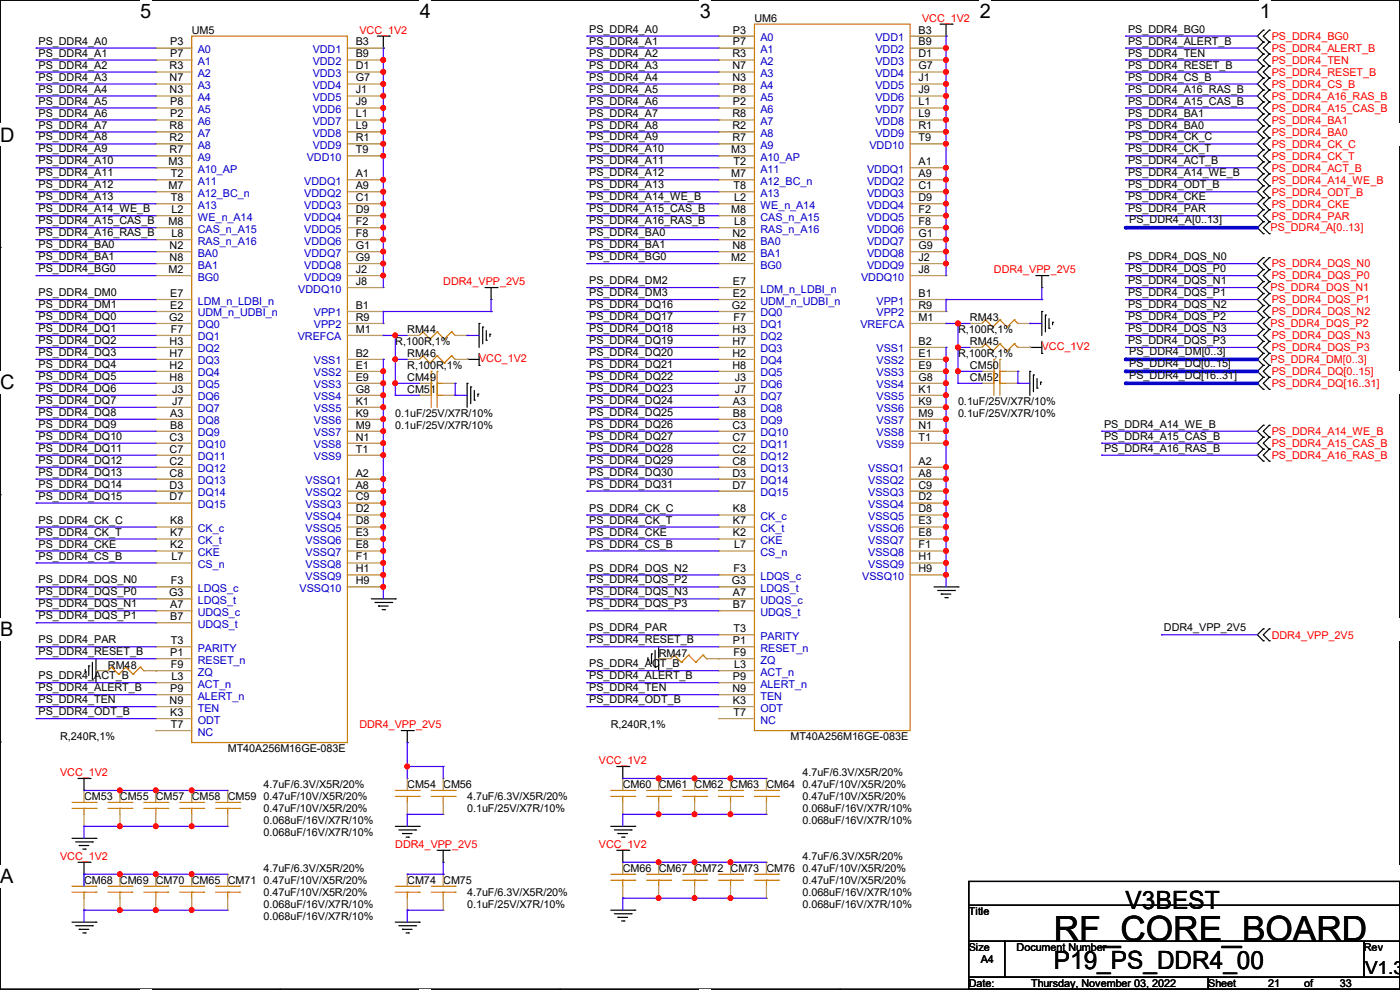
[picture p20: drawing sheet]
<svg xmlns="http://www.w3.org/2000/svg" width="297mm" height="210mm" viewBox="0 0 297 210" stroke-linecap="round" stroke-linejoin="round" font-family="sans-serif">
<defs><g id="words">
<text font-size="7.4" x="223.6" y="199.7">RF_CORE_BOARD</text>
<g font-size="5.3">
<text x="238.8" y="192.8">V3BEST</text>
<text x="223.6" y="205.5">P19_PS_DDR4_00</text>
</g>
<g font-size="4.2">
<text x="29.7" y="3.9">5</text>
<text x="89.1" y="3.9">4</text>
<text x="148.5" y="3.9">3</text>
<text x="207.9" y="3.9">2</text>
<text x="267.3" y="3.9">1</text>
<text x="0" y="30.1">D</text>
<text x="0" y="82.5">C</text>
<text x="0" y="135">B</text>
<text x="0" y="187.4">A</text>
<text x="297" y="187.4">A</text>
</g>
<text font-size="3.8" x="289.6" y="206.6">V1.3</text>
<g font-size="2.3">
<text x="160.1" y="4.7">UM6</text>
<text x="8.2" y="9.5">PS_DDR4_A0</text>
<text x="36.1" y="9.7">P3</text>
<text x="40.7" y="7.2">UM5</text>
<text x="75.5" y="9.7">B3</text>
<text x="125" y="6.9">PS_DDR4_A0</text>
<text x="125" y="9.5">PS_DDR4_A1</text>
<text x="155.5" y="7.1">P3</text>
<text x="155.5" y="9.7">P7</text>
<text x="194.9" y="7.1">B3</text>
<text x="194.9" y="9.7">B9</text>
<text x="239.3" y="6.9">PS_DDR4_BG0</text>
<text x="239.3" y="9.5">PS_DDR4_ALERT_B</text>
<text x="8.2" y="12">PS_DDR4_A1</text>
<text x="8.2" y="14.6">PS_DDR4_A2</text>
<text x="8.2" y="17.1">PS_DDR4_A3</text>
<text x="36" y="14.7">R3</text>
<text x="36" y="17.3">N7</text>
<text x="36.1" y="12.2">P7</text>
<text x="75.5" y="12.2">B9</text>
<text x="75.5" y="14.7">D1</text>
<text x="75.5" y="17.3">G7</text>
<text x="125" y="12">PS_DDR4_A2</text>
<text x="125" y="14.6">PS_DDR4_A3</text>
<text x="125" y="17.1">PS_DDR4_A4</text>
<text x="155.4" y="12.2">R3</text>
<text x="155.4" y="14.7">N7</text>
<text x="155.4" y="17.3">N3</text>
<text x="194.9" y="12.2">D1</text>
<text x="194.9" y="14.7">G7</text>
<text x="194.9" y="17.3">J1</text>
<text x="239.3" y="12">PS_DDR4_TEN</text>
<text x="239.3" y="14.6">PS_DDR4_RESET_B</text>
<text x="239.3" y="17.1">PS_DDR4_CS_B</text>
<text x="8.2" y="19.6">PS_DDR4_A4</text>
<text x="8.2" y="22.2">PS_DDR4_A5</text>
<text x="36" y="19.8">N3</text>
<text x="36.1" y="22.4">P8</text>
<text x="75.5" y="19.8">J1</text>
<text x="75.5" y="22.4">J9</text>
<text x="125" y="19.6">PS_DDR4_A5</text>
<text x="125" y="22.2">PS_DDR4_A6</text>
<text x="155.5" y="19.8">P8</text>
<text x="155.5" y="22.4">P2</text>
<text x="194.9" y="19.8">J9</text>
<text x="194.9" y="22.4">L1</text>
<text x="239.3" y="19.6">PS_DDR4_A16_RAS_B</text>
<text x="239.3" y="22.2">PS_DDR4_A15_CAS_B</text>
<text x="8.2" y="24.7">PS_DDR4_A6</text>
<text x="8.2" y="27.3">PS_DDR4_A7</text>
<text x="8.2" y="29.8">PS_DDR4_A8</text>
<text x="36" y="27.4">R8</text>
<text x="36" y="30">R2</text>
<text x="36.1" y="24.9">P2</text>
<text x="75.5" y="24.9">L1</text>
<text x="75.5" y="27.4">L9</text>
<text x="75.5" y="30">R1</text>
<text x="125" y="24.7">PS_DDR4_A7</text>
<text x="125" y="27.3">PS_DDR4_A8</text>
<text x="125" y="29.8">PS_DDR4_A9</text>
<text x="155.4" y="24.9">R8</text>
<text x="155.4" y="27.4">R2</text>
<text x="155.4" y="30">R7</text>
<text x="194.9" y="24.9">L9</text>
<text x="194.9" y="27.4">R1</text>
<text x="194.9" y="30">T9</text>
<text x="239.3" y="24.7">PS_DDR4_BA1</text>
<text x="239.3" y="27.3">PS_DDR4_BA0</text>
<text x="239.3" y="29.8">PS_DDR4_CK_C</text>
<text x="8.2" y="32.3">PS_DDR4_A9</text>
<text x="8.2" y="34.9">PS_DDR4_A10</text>
<text x="35.7" y="35.1">M3</text>
<text x="36" y="32.5">R7</text>
<text x="75.5" y="32.5">T9</text>
<text x="125" y="32.3">PS_DDR4_A10</text>
<text x="125" y="34.9">PS_DDR4_A11</text>
<text x="155.1" y="32.5">M3</text>
<text x="155.6" y="35.1">T2</text>
<text x="194.9" y="35.1">A1</text>
<text x="239.3" y="32.3">PS_DDR4_CK_T</text>
<text x="239.3" y="34.9">PS_DDR4_ACT_B</text>
<text x="8.2" y="37.4">PS_DDR4_A11</text>
<text x="8.2" y="40">PS_DDR4_A12</text>
<text x="35.7" y="40.1">M7</text>
<text x="36.2" y="37.6">T2</text>
<text x="75.5" y="37.6">A1</text>
<text x="75.5" y="40.1">A9</text>
<text x="125" y="37.4">PS_DDR4_A12</text>
<text x="125" y="40">PS_DDR4_A13</text>
<text x="155.1" y="37.6">M7</text>
<text x="155.6" y="40.1">T8</text>
<text x="194.9" y="37.6">A9</text>
<text x="194.9" y="40.1">C1</text>
<text x="239.3" y="37.4">PS_DDR4_A14_WE_B</text>
<text x="239.3" y="40">PS_DDR4_ODT_B</text>
<text x="8.2" y="42.5">PS_DDR4_A13</text>
<text x="8.2" y="45">PS_DDR4_A14_WE_B</text>
<text x="8.2" y="47.6">PS_DDR4_A15_CAS_B</text>
<text x="35.7" y="47.8">M8</text>
<text x="36.2" y="42.7">T8</text>
<text x="36.4" y="45.2">L2</text>
<text x="75.5" y="42.7">C1</text>
<text x="75.5" y="45.2">D9</text>
<text x="75.5" y="47.8">F2</text>
<text x="125" y="42.5">PS_DDR4_A14_WE_B</text>
<text x="125" y="45">PS_DDR4_A15_CAS_B</text>
<text x="125" y="47.6">PS_DDR4_A16_RAS_B</text>
<text x="155.1" y="45.2">M8</text>
<text x="155.7" y="42.7">L2</text>
<text x="155.7" y="47.8">L8</text>
<text x="194.9" y="42.7">D9</text>
<text x="194.9" y="45.2">F2</text>
<text x="194.9" y="47.8">F8</text>
<text x="239.3" y="42.5">PS_DDR4_CKE</text>
<text x="239.3" y="45">PS_DDR4_PAR</text>
<text x="239.6" y="47.3">PS_DDR4_A[0..13]</text>
<text x="8.2" y="50.1">PS_DDR4_A16_RAS_B</text>
<text x="8.2" y="52.7">PS_DDR4_BA0</text>
<text x="36" y="52.8">N2</text>
<text x="36.4" y="50.3">L8</text>
<text x="75.5" y="50.3">F8</text>
<text x="75.5" y="52.8">G1</text>
<text x="125" y="50.1">PS_DDR4_BA0</text>
<text x="125" y="52.7">PS_DDR4_BA1</text>
<text x="155.4" y="50.3">N2</text>
<text x="155.4" y="52.8">N8</text>
<text x="194.9" y="50.3">G1</text>
<text x="194.9" y="52.8">G9</text>
<text x="8.2" y="55.2">PS_DDR4_BA1</text>
<text x="8.2" y="57.7">PS_DDR4_BG0</text>
<text x="35.7" y="57.9">M2</text>
<text x="36" y="55.4">N8</text>
<text x="75.5" y="55.4">G9</text>
<text x="75.5" y="57.9">J2</text>
<text x="125" y="55.2">PS_DDR4_BG0</text>
<text x="155.1" y="55.4">M2</text>
<text x="194.9" y="55.4">J2</text>
<text x="194.9" y="57.9">J8</text>
<text x="239.3" y="55.2">PS_DDR4_DQS_N0</text>
<text x="239.3" y="57.7">PS_DDR4_DQS_P0</text>
<text x="8.2" y="62.8">PS_DDR4_DM0</text>
<text x="8.2" y="65.4">PS_DDR4_DM1</text>
<text x="36.1" y="63">E7</text>
<text x="36.1" y="65.5">E2</text>
<text x="75.5" y="60.5">J8</text>
<text x="75.5" y="65.5">B1</text>
<text x="125" y="60.3">PS_DDR4_DM2</text>
<text x="125" y="62.8">PS_DDR4_DM3</text>
<text x="125" y="65.4">PS_DDR4_DQ16</text>
<text x="155.2" y="65.5">G2</text>
<text x="155.5" y="60.5">E7</text>
<text x="155.5" y="63">E2</text>
<text x="194.9" y="63">B1</text>
<text x="194.9" y="65.5">R9</text>
<text x="239.3" y="60.3">PS_DDR4_DQS_N1</text>
<text x="239.3" y="62.8">PS_DDR4_DQS_P1</text>
<text x="239.3" y="65.4">PS_DDR4_DQS_N2</text>
<text x="8.2" y="67.9">PS_DDR4_DQ0</text>
<text x="8.2" y="70.4">PS_DDR4_DQ1</text>
<text x="35.9" y="68.1">G2</text>
<text x="36.2" y="70.6">F7</text>
<text x="75.5" y="68.1">R9</text>
<text x="75.5" y="70.6">M1</text>
<text x="86.4" y="70.7">RM44</text>
<text x="125" y="67.9">PS_DDR4_DQ17</text>
<text x="125" y="70.4">PS_DDR4_DQ18</text>
<text x="155.4" y="70.6">H3</text>
<text x="155.6" y="68.1">F7</text>
<text x="194.9" y="68.1">M1</text>
<text x="203.2" y="70.7">R,100R,1%</text>
<text x="205.8" y="68.2">RM43</text>
<text x="239.3" y="67.9">PS_DDR4_DQS_P2</text>
<text x="239.3" y="70.4">PS_DDR4_DQS_N3</text>
<text x="8.2" y="73">PS_DDR4_DQ2</text>
<text x="8.2" y="75.5">PS_DDR4_DQ3</text>
<text x="36" y="73.2">H3</text>
<text x="36" y="75.7">H7</text>
<text x="75.5" y="75.7">B2</text>
<text x="83.9" y="73.2">R,100R,1%</text>
<text x="86.4" y="75.8">RM46</text>
<text x="125" y="73">PS_DDR4_DQ19</text>
<text x="125" y="75.5">PS_DDR4_DQ20</text>
<text x="155.4" y="73.2">H7</text>
<text x="155.4" y="75.7">H2</text>
<text x="194.9" y="73.2">B2</text>
<text x="194.9" y="75.7">E1</text>
<text x="203.2" y="75.8">R,100R,1%</text>
<text x="205.8" y="73.2">RM45</text>
<text x="239.3" y="73">PS_DDR4_DQS_P3</text>
<text x="239.6" y="75.3">PS_DDR4_DM[0..3]</text>
<text x="239.6" y="77.8">PS_DDR4_DQ[0..15]</text>
<text x="8.2" y="78.1">PS_DDR4_DQ4</text>
<text x="8.2" y="80.6">PS_DDR4_DQ5</text>
<text x="8.2" y="83.1">PS_DDR4_DQ6</text>
<text x="36" y="78.2">H2</text>
<text x="36" y="80.8">H8</text>
<text x="36.5" y="83.3">J3</text>
<text x="75.5" y="78.2">E1</text>
<text x="75.5" y="80.8">E9</text>
<text x="75.5" y="83.3">G8</text>
<text x="86.4" y="83.4">CM51</text>
<text x="86.4" y="78.3">R,100R,1%</text>
<text x="86.4" y="80.9">CM49</text>
<text x="125" y="78.1">PS_DDR4_DQ21</text>
<text x="125" y="80.6">PS_DDR4_DQ22</text>
<text x="125" y="83.1">PS_DDR4_DQ23</text>
<text x="155.4" y="78.2">H8</text>
<text x="155.9" y="80.8">J3</text>
<text x="155.9" y="83.3">J7</text>
<text x="194.9" y="78.2">E9</text>
<text x="194.9" y="80.8">G8</text>
<text x="194.9" y="83.3">K1</text>
<text x="205.8" y="80.9">CM52</text>
<text x="205.8" y="78.3">CM50</text>
<text x="239.6" y="80.3">PS_DDR4_DQ[16..31]</text>
<text x="8.2" y="85.7">PS_DDR4_DQ7</text>
<text x="8.2" y="88.2">PS_DDR4_DQ8</text>
<text x="36.1" y="88.4">A3</text>
<text x="36.5" y="85.9">J7</text>
<text x="75.5" y="85.9">K1</text>
<text x="75.5" y="88.4">K9</text>
<text x="83.9" y="88.5">0.1uF/25V/X7R/10%</text>
<text x="125" y="85.7">PS_DDR4_DQ24</text>
<text x="125" y="88.2">PS_DDR4_DQ25</text>
<text x="155.5" y="85.9">A3</text>
<text x="155.5" y="88.4">B8</text>
<text x="194.9" y="85.9">K9</text>
<text x="194.9" y="88.4">M9</text>
<text x="203.2" y="88.5">0.1uF/25V/X7R/10%</text>
<text x="203.2" y="85.9">0.1uF/25V/X7R/10%</text>
<text x="8.2" y="90.8">PS_DDR4_DQ9</text>
<text x="8.2" y="93.3">PS_DDR4_DQ10</text>
<text x="8.2" y="95.8">PS_DDR4_DQ11</text>
<text x="36" y="93.5">C3</text>
<text x="36.1" y="90.9">B8</text>
<text x="75.5" y="90.9">M9</text>
<text x="75.5" y="93.5">N1</text>
<text x="83.9" y="91">0.1uF/25V/X7R/10%</text>
<text x="125" y="90.8">PS_DDR4_DQ26</text>
<text x="125" y="93.3">PS_DDR4_DQ27</text>
<text x="125" y="95.8">PS_DDR4_DQ28</text>
<text x="155.4" y="90.9">C3</text>
<text x="155.4" y="93.5">C7</text>
<text x="194.9" y="90.9">N1</text>
<text x="194.9" y="93.5">T1</text>
<text x="234.2" y="90.8">PS_DDR4_A14_WE_B</text>
<text x="234.2" y="93.3">PS_DDR4_A15_CAS_B</text>
<text x="234.2" y="95.8">PS_DDR4_A16_RAS_B</text>
<text x="8.2" y="98.4">PS_DDR4_DQ12</text>
<text x="8.2" y="100.9">PS_DDR4_DQ13</text>
<text x="36" y="96">C7</text>
<text x="36" y="98.6">C2</text>
<text x="36" y="101.1">C8</text>
<text x="75.5" y="96">T1</text>
<text x="75.5" y="101.1">A2</text>
<text x="125" y="98.4">PS_DDR4_DQ29</text>
<text x="125" y="100.9">PS_DDR4_DQ30</text>
<text x="155.4" y="96">C2</text>
<text x="155.4" y="98.6">C8</text>
<text x="155.4" y="101.1">D3</text>
<text x="194.9" y="98.6">A2</text>
<text x="194.9" y="101.1">A8</text>
<text x="8.2" y="103.5">PS_DDR4_DQ14</text>
<text x="8.2" y="106">PS_DDR4_DQ15</text>
<text x="36" y="103.6">D3</text>
<text x="36" y="106.2">D7</text>
<text x="75.5" y="103.6">A8</text>
<text x="75.5" y="106.2">C9</text>
<text x="125" y="103.5">PS_DDR4_DQ31</text>
<text x="155.4" y="103.6">D7</text>
<text x="194.9" y="103.6">C9</text>
<text x="194.9" y="106.2">D2</text>
<text x="8.2" y="111.1">PS_DDR4_CK_C</text>
<text x="8.2" y="113.6">PS_DDR4_CK_T</text>
<text x="36.1" y="111.3">K8</text>
<text x="36.1" y="113.8">K7</text>
<text x="75.5" y="108.7">D2</text>
<text x="75.5" y="111.3">D8</text>
<text x="75.5" y="113.8">E3</text>
<text x="125" y="108.5">PS_DDR4_CK_C</text>
<text x="125" y="111.1">PS_DDR4_CK_T</text>
<text x="125" y="113.6">PS_DDR4_CKE</text>
<text x="155.5" y="108.7">K8</text>
<text x="155.5" y="111.3">K7</text>
<text x="155.5" y="113.8">K2</text>
<text x="194.9" y="108.7">D8</text>
<text x="194.9" y="111.3">E3</text>
<text x="194.9" y="113.8">E8</text>
<text x="8.2" y="116.2">PS_DDR4_CKE</text>
<text x="8.2" y="118.7">PS_DDR4_CS_B</text>
<text x="36.1" y="116.3">K2</text>
<text x="36.4" y="118.9">L7</text>
<text x="75.5" y="116.3">E8</text>
<text x="75.5" y="118.9">F1</text>
<text x="125" y="116.2">PS_DDR4_CS_B</text>
<text x="155.7" y="116.3">L7</text>
<text x="194.9" y="116.3">F1</text>
<text x="194.9" y="118.9">H1</text>
<text x="8.2" y="123.8">PS_DDR4_DQS_N0</text>
<text x="36.2" y="124">F3</text>
<text x="75.5" y="121.4">H1</text>
<text x="75.5" y="124">H9</text>
<text x="125" y="121.2">PS_DDR4_DQS_N2</text>
<text x="125" y="123.8">PS_DDR4_DQS_P2</text>
<text x="155.2" y="124">G3</text>
<text x="155.6" y="121.4">F3</text>
<text x="194.9" y="121.4">H9</text>
<text x="8.2" y="126.3">PS_DDR4_DQS_P0</text>
<text x="8.2" y="128.9">PS_DDR4_DQS_N1</text>
<text x="8.2" y="131.4">PS_DDR4_DQS_P1</text>
<text x="35.9" y="126.5">G3</text>
<text x="36.1" y="129">A7</text>
<text x="36.1" y="131.6">B7</text>
<text x="125" y="126.3">PS_DDR4_DQS_N3</text>
<text x="125" y="128.9">PS_DDR4_DQS_P3</text>
<text x="155.5" y="126.5">A7</text>
<text x="155.5" y="129">B7</text>
<text x="8.2" y="136.5">PS_DDR4_PAR</text>
<text x="36.2" y="136.7">T3</text>
<text x="125" y="133.9">PS_DDR4_PAR</text>
<text x="125" y="136.5">PS_DDR4_RESET_B</text>
<text x="155.5" y="136.7">P1</text>
<text x="155.6" y="134.1">T3</text>
<text x="246.9" y="133.9">DDR4_VPP_2V5</text>
<text x="8.2" y="139">PS_DDR4_RESET_B</text>
<text x="22.9" y="141.8">RM48</text>
<text x="36.1" y="139.2">P1</text>
<text x="36.2" y="141.7">F9</text>
<text x="125" y="141.6">PS_DDR4_ACT_B</text>
<text x="139.7" y="139.3">RM47</text>
<text x="155.6" y="139.2">F9</text>
<text x="155.7" y="141.7">L3</text>
<text x="8.2" y="144.1">PS_DDR4_ACT_B</text>
<text x="8.2" y="146.6">PS_DDR4_ALERT_B</text>
<text x="8.2" y="149.2">PS_DDR4_TEN</text>
<text x="36" y="149.4">N9</text>
<text x="36.1" y="146.8">P9</text>
<text x="36.4" y="144.3">L3</text>
<text x="125" y="144.1">PS_DDR4_ALERT_B</text>
<text x="125" y="146.6">PS_DDR4_TEN</text>
<text x="125" y="149.2">PS_DDR4_ODT_B</text>
<text x="155.4" y="146.8">N9</text>
<text x="155.5" y="144.3">P9</text>
<text x="155.5" y="149.4">K3</text>
<text x="8.2" y="151.7">PS_DDR4_ODT_B</text>
<text x="36.1" y="151.9">K3</text>
<text x="36.2" y="154.4">T7</text>
<text x="129.6" y="154.5">R,240R,1%</text>
<text x="155.6" y="151.9">T7</text>
<text x="12.7" y="157.1">R,240R,1%</text>
<text x="48.3" y="159.6">MT40A256M16GE-083E</text>
<text x="167.7" y="157.1">MT40A256M16GE-083E</text>
<text x="55.9" y="167.2">4.7uF/6.3V/X5R/20%</text>
<text x="86.4" y="167.2">CM54</text>
<text x="94" y="167.2">CM56</text>
<text x="132.1" y="167.2">CM60</text>
<text x="139.7" y="167.2">CM61</text>
<text x="147.4" y="167.2">CM62</text>
<text x="155" y="167.2">CM63</text>
<text x="162.6" y="167.2">CM64</text>
<text x="170.2" y="167.2">0.47uF/10V/X5R/20%</text>
<text x="170.2" y="164.7">4.7uF/6.3V/X5R/20%</text>
<text x="17.8" y="169.8">CM53</text>
<text x="25.4" y="169.8">CM55</text>
<text x="33.1" y="169.8">CM57</text>
<text x="40.7" y="169.8">CM58</text>
<text x="48.3" y="169.8">CM59</text>
<text x="55.9" y="169.8">0.47uF/10V/X5R/20%</text>
<text x="55.9" y="172.3">0.47uF/10V/X5R/20%</text>
<text x="99.1" y="169.8">4.7uF/6.3V/X5R/20%</text>
<text x="99.1" y="172.3">0.1uF/25V/X7R/10%</text>
<text x="170.2" y="169.8">0.47uF/10V/X5R/20%</text>
<text x="170.2" y="172.3">0.068uF/16V/X7R/10%</text>
<text x="55.9" y="174.8">0.068uF/16V/X7R/10%</text>
<text x="55.9" y="177.4">0.068uF/16V/X7R/10%</text>
<text x="170.2" y="174.8">0.068uF/16V/X7R/10%</text>
<text x="55.9" y="185">4.7uF/6.3V/X5R/20%</text>
<text x="132.1" y="185">CM66</text>
<text x="139.7" y="185">CM67</text>
<text x="147.4" y="185">CM72</text>
<text x="155" y="185">CM73</text>
<text x="162.6" y="185">CM76</text>
<text x="170.2" y="185">0.47uF/10V/X5R/20%</text>
<text x="170.2" y="182.5">4.7uF/6.3V/X5R/20%</text>
<text x="17.8" y="187.5">CM68</text>
<text x="25.4" y="187.5">CM69</text>
<text x="33.1" y="187.5">CM70</text>
<text x="40.7" y="187.5">CM65</text>
<text x="48.3" y="187.5">CM71</text>
<text x="55.9" y="187.5">0.47uF/10V/X5R/20%</text>
<text x="55.9" y="190.1">0.47uF/10V/X5R/20%</text>
<text x="86.4" y="187.5">CM74</text>
<text x="94" y="187.5">CM75</text>
<text x="99.1" y="190.1">4.7uF/6.3V/X5R/20%</text>
<text x="170.2" y="187.5">0.47uF/10V/X5R/20%</text>
<text x="170.2" y="190.1">0.068uF/16V/X7R/10%</text>
<text x="55.9" y="195.2">0.068uF/16V/X7R/10%</text>
<text x="55.9" y="192.6">0.068uF/16V/X7R/10%</text>
<text x="99.1" y="192.6">0.1uF/25V/X7R/10%</text>
<text x="170.2" y="192.6">0.068uF/16V/X7R/10%</text>
<text x="205.5" y="194.1">Title</text>
<text x="205.5" y="201.8">Size</text>
<text x="215.7" y="201.8">Document Number</text>
<text x="289.4" y="201.8">Rev</text>
<text x="205.5" y="209.4">Date:</text>
<text x="208.1" y="204.3">A4</text>
<text x="218.7" y="209.4">Thursday, November 03, 2022</text>
<text x="256.3" y="209.4">Sheet</text>
<text x="269" y="209.4">21</text>
<text x="276.7" y="209.4">of</text>
<text x="284.3" y="209.4">33</text>
</g>
<g font-size="2.3" fill="#f00">
<text x="195.6" y="4.7">VCC_1V2</text>
<text x="76.2" y="7.2">VCC_1V2</text>
<text x="269.8" y="8.5">PS_DDR4_BG0</text>
<text x="269.8" y="11">PS_DDR4_ALERT_B</text>
<text x="269.8" y="13.5">PS_DDR4_TEN</text>
<text x="269.8" y="16.1">PS_DDR4_RESET_B</text>
<text x="269.8" y="18.6">PS_DDR4_CS_B</text>
<text x="269.8" y="21.2">PS_DDR4_A16_RAS_B</text>
<text x="269.8" y="23.7">PS_DDR4_A15_CAS_B</text>
<text x="269.8" y="26.2">PS_DDR4_BA1</text>
<text x="269.8" y="28.8">PS_DDR4_BA0</text>
<text x="269.8" y="31.3">PS_DDR4_CK_C</text>
<text x="269.8" y="33.9">PS_DDR4_CK_T</text>
<text x="269.8" y="36.4">PS_DDR4_ACT_B</text>
<text x="269.8" y="38.9">PS_DDR4_A14_WE_B</text>
<text x="269.8" y="41.5">PS_DDR4_ODT_B</text>
<text x="269.8" y="44">PS_DDR4_CKE</text>
<text x="269.8" y="46.6">PS_DDR4_PAR</text>
<text x="269.5" y="49.1">PS_DDR4_A[0..13]</text>
<text x="210.9" y="58">DDR4_VPP_2V5</text>
<text x="269.8" y="56.7">PS_DDR4_DQS_N0</text>
<text x="269.8" y="59.3">PS_DDR4_DQS_P0</text>
<text x="94" y="60.5">DDR4_VPP_2V5</text>
<text x="269.5" y="61.8">PS_DDR4_DQS_N1</text>
<text x="269.8" y="64.3">PS_DDR4_DQS_P1</text>
<text x="269.5" y="69.4">PS_DDR4_DQS_P2</text>
<text x="269.8" y="66.9">PS_DDR4_DQS_N2</text>
<text x="269.8" y="72">PS_DDR4_DQS_N3</text>
<text x="101.6" y="76.8">VCC_1V2</text>
<text x="221" y="74.3">VCC_1V2</text>
<text x="269.5" y="77">PS_DDR4_DM[0..3]</text>
<text x="269.8" y="74.5">PS_DDR4_DQS_P3</text>
<text x="269.8" y="79.6">PS_DDR4_DQ[0..15]</text>
<text x="269.8" y="82.1">PS_DDR4_DQ[16..31]</text>
<text x="269.8" y="92.3">PS_DDR4_A14_WE_B</text>
<text x="269.8" y="94.8">PS_DDR4_A15_CAS_B</text>
<text x="269.8" y="97.4">PS_DDR4_A16_RAS_B</text>
<text x="269.8" y="135.5">DDR4_VPP_2V5</text>
<text x="76.2" y="154.5">DDR4_VPP_2V5</text>
<text x="12.7" y="164.7">VCC_1V2</text>
<text x="127" y="162.1">VCC_1V2</text>
<text x="83.9" y="179.9">DDR4_VPP_2V5</text>
<text x="127" y="179.9">VCC_1V2</text>
<text x="12.7" y="182.5">VCC_1V2</text>
</g>
<g font-size="2.3" fill="#00c">
<text x="42" y="11.3">A0</text>
<text x="66.3" y="11.3">VDD1</text>
<text x="161.3" y="8.7">A0</text>
<text x="161.3" y="11.3">A1</text>
<text x="185.7" y="8.7">VDD1</text>
<text x="185.7" y="11.3">VDD2</text>
<text x="42" y="13.8">A1</text>
<text x="42" y="16.3">A2</text>
<text x="66.3" y="13.8">VDD2</text>
<text x="66.3" y="16.3">VDD3</text>
<text x="161.3" y="13.8">A2</text>
<text x="161.3" y="16.3">A3</text>
<text x="185.7" y="13.8">VDD3</text>
<text x="185.7" y="16.3">VDD4</text>
<text x="42" y="18.9">A3</text>
<text x="42" y="21.4">A4</text>
<text x="42" y="24">A5</text>
<text x="66.3" y="18.9">VDD4</text>
<text x="66.3" y="21.4">VDD5</text>
<text x="66.3" y="24">VDD6</text>
<text x="161.3" y="18.9">A4</text>
<text x="161.3" y="21.4">A5</text>
<text x="161.3" y="24">A6</text>
<text x="185.7" y="18.9">VDD5</text>
<text x="185.7" y="21.4">VDD6</text>
<text x="185.7" y="24">VDD7</text>
<text x="42" y="26.5">A6</text>
<text x="42" y="29">A7</text>
<text x="66.3" y="26.5">VDD7</text>
<text x="66.3" y="29">VDD8</text>
<text x="161.3" y="26.5">A7</text>
<text x="161.3" y="29">A8</text>
<text x="185.7" y="26.5">VDD8</text>
<text x="185.7" y="29">VDD9</text>
<text x="42" y="31.6">A8</text>
<text x="42" y="34.1">A9</text>
<text x="65.1" y="34.1">VDD10</text>
<text x="66.3" y="31.6">VDD9</text>
<text x="161.3" y="31.6">A9</text>
<text x="161.3" y="34.1">A10_AP</text>
<text x="184.4" y="31.6">VDD10</text>
<text x="42" y="36.7">A10_AP</text>
<text x="42" y="39.2">A11</text>
<text x="42" y="41.7">A12_BC_n</text>
<text x="64.6" y="39.2">VDDQ1</text>
<text x="64.6" y="41.7">VDDQ2</text>
<text x="161.3" y="36.7">A11</text>
<text x="161.3" y="39.2">A12_BC_n</text>
<text x="161.3" y="41.7">A13</text>
<text x="183.9" y="36.7">VDDQ1</text>
<text x="183.9" y="39.2">VDDQ2</text>
<text x="183.9" y="41.7">VDDQ3</text>
<text x="42" y="44.3">A13</text>
<text x="42" y="46.8">WE_n_A14</text>
<text x="64.6" y="44.3">VDDQ3</text>
<text x="64.6" y="46.8">VDDQ4</text>
<text x="161.3" y="44.3">WE_n_A14</text>
<text x="161.3" y="46.8">CAS_n_A15</text>
<text x="183.9" y="44.3">VDDQ4</text>
<text x="183.9" y="46.8">VDDQ5</text>
<text x="42" y="49.4">CAS_n_A15</text>
<text x="42" y="51.9">RAS_n_A16</text>
<text x="64.6" y="49.4">VDDQ5</text>
<text x="64.6" y="51.9">VDDQ6</text>
<text x="161.3" y="49.4">RAS_n_A16</text>
<text x="161.3" y="51.9">BA0</text>
<text x="183.9" y="49.4">VDDQ6</text>
<text x="183.9" y="51.9">VDDQ7</text>
<text x="42" y="54.4">BA0</text>
<text x="42" y="57">BA1</text>
<text x="42" y="59.5">BG0</text>
<text x="64.6" y="54.4">VDDQ7</text>
<text x="64.6" y="57">VDDQ8</text>
<text x="64.6" y="59.5">VDDQ9</text>
<text x="161.3" y="54.4">BA1</text>
<text x="161.3" y="57">BG0</text>
<text x="182.7" y="59.5">VDDQ10</text>
<text x="183.9" y="54.4">VDDQ8</text>
<text x="183.9" y="57">VDDQ9</text>
<text x="42" y="64.6">LDM_n_LDBI_n</text>
<text x="63.3" y="62.1">VDDQ10</text>
<text x="161.3" y="62.1">LDM_n_LDBI_n</text>
<text x="161.3" y="64.6">UDM_n_UDBI_n</text>
<text x="186" y="64.6">VPP1</text>
<text x="42" y="67.1">UDM_n_UDBI_n</text>
<text x="42" y="69.7">DQ0</text>
<text x="66.6" y="67.1">VPP1</text>
<text x="66.6" y="69.7">VPP2</text>
<text x="161.3" y="67.1">DQ0</text>
<text x="161.3" y="69.7">DQ1</text>
<text x="182.5" y="69.7">VREFCA</text>
<text x="186" y="67.1">VPP2</text>
<text x="42" y="72.2">DQ1</text>
<text x="42" y="74.8">DQ2</text>
<text x="42" y="77.3">DQ3</text>
<text x="63.2" y="72.2">VREFCA</text>
<text x="66.6" y="77.3">VSS1</text>
<text x="161.3" y="72.2">DQ2</text>
<text x="161.3" y="74.8">DQ3</text>
<text x="161.3" y="77.3">DQ4</text>
<text x="186" y="74.8">VSS1</text>
<text x="186" y="77.3">VSS2</text>
<text x="42" y="79.8">DQ4</text>
<text x="42" y="82.4">DQ5</text>
<text x="66.6" y="79.8">VSS2</text>
<text x="66.6" y="82.4">VSS3</text>
<text x="161.3" y="79.8">DQ5</text>
<text x="161.3" y="82.4">DQ6</text>
<text x="186" y="79.8">VSS3</text>
<text x="186" y="82.4">VSS4</text>
<text x="42" y="84.9">DQ6</text>
<text x="42" y="87.5">DQ7</text>
<text x="66.6" y="84.9">VSS4</text>
<text x="66.6" y="87.5">VSS5</text>
<text x="161.3" y="84.9">DQ7</text>
<text x="161.3" y="87.5">DQ8</text>
<text x="186" y="84.9">VSS5</text>
<text x="186" y="87.5">VSS6</text>
<text x="42" y="90">DQ8</text>
<text x="42" y="92.5">DQ9</text>
<text x="42" y="95.1">DQ10</text>
<text x="66.6" y="90">VSS6</text>
<text x="66.6" y="92.5">VSS7</text>
<text x="66.6" y="95.1">VSS8</text>
<text x="161.3" y="90">DQ9</text>
<text x="161.3" y="92.5">DQ10</text>
<text x="161.3" y="95.1">DQ11</text>
<text x="186" y="90">VSS7</text>
<text x="186" y="92.5">VSS8</text>
<text x="186" y="95.1">VSS9</text>
<text x="42" y="97.6">DQ11</text>
<text x="42" y="100.2">DQ12</text>
<text x="66.6" y="97.6">VSS9</text>
<text x="161.3" y="97.6">DQ12</text>
<text x="161.3" y="100.2">DQ13</text>
<text x="184.2" y="100.2">VSSQ1</text>
<text x="42" y="102.7">DQ13</text>
<text x="42" y="105.2">DQ14</text>
<text x="42" y="107.8">DQ15</text>
<text x="64.8" y="102.7">VSSQ1</text>
<text x="64.8" y="105.2">VSSQ2</text>
<text x="64.8" y="107.8">VSSQ3</text>
<text x="161.3" y="102.7">DQ14</text>
<text x="161.3" y="105.2">DQ15</text>
<text x="184.2" y="102.7">VSSQ2</text>
<text x="184.2" y="105.2">VSSQ3</text>
<text x="184.2" y="107.8">VSSQ4</text>
<text x="42" y="112.9">CK_c</text>
<text x="64.8" y="110.3">VSSQ4</text>
<text x="64.8" y="112.9">VSSQ5</text>
<text x="161.3" y="110.3">CK_c</text>
<text x="161.3" y="112.9">CK_t</text>
<text x="184.2" y="110.3">VSSQ5</text>
<text x="184.2" y="112.9">VSSQ6</text>
<text x="42" y="115.4">CK_t</text>
<text x="42" y="117.9">CKE</text>
<text x="64.8" y="115.4">VSSQ6</text>
<text x="64.8" y="117.9">VSSQ7</text>
<text x="161.3" y="115.4">CKE</text>
<text x="161.3" y="117.9">CS_n</text>
<text x="184.2" y="115.4">VSSQ7</text>
<text x="184.2" y="117.9">VSSQ8</text>
<text x="42" y="120.5">CS_n</text>
<text x="42" y="125.6">LDQS_c</text>
<text x="63.5" y="125.6">VSSQ10</text>
<text x="64.8" y="120.5">VSSQ8</text>
<text x="64.8" y="123">VSSQ9</text>
<text x="161.3" y="123">LDQS_c</text>
<text x="161.3" y="125.6">LDQS_t</text>
<text x="182.9" y="123">VSSQ10</text>
<text x="184.2" y="120.5">VSSQ9</text>
<text x="42" y="128.1">LDQS_t</text>
<text x="42" y="130.6">UDQS_c</text>
<text x="161.3" y="128.1">UDQS_c</text>
<text x="161.3" y="130.6">UDQS_t</text>
<text x="42" y="133.2">UDQS_t</text>
<text x="161.3" y="135.7">PARITY</text>
<text x="42" y="138.3">PARITY</text>
<text x="42" y="140.8">RESET_n</text>
<text x="42" y="143.3">ZQ</text>
<text x="161.3" y="138.3">RESET_n</text>
<text x="161.3" y="140.8">ZQ</text>
<text x="161.3" y="143.3">ACT_n</text>
<text x="42" y="145.9">ACT_n</text>
<text x="42" y="148.4">ALERT_n</text>
<text x="161.3" y="145.9">ALERT_n</text>
<text x="161.3" y="148.4">TEN</text>
<text x="42" y="151">TEN</text>
<text x="42" y="153.5">ODT</text>
<text x="161.3" y="151">ODT</text>
<text x="161.3" y="153.5">NC</text>
<text x="42" y="156">NC</text>
</g>
</g></defs>
<path d="M0 0h297v209.8h-297z" fill="none" stroke="#000" stroke-width=".25"/>
<g fill="#fff">
<path d="M29.7 0h2.4v4.8h-2.4z"/>
<path d="M29.7 209.8h2.4v.2h-2.4z"/>
</g>
<path d="M59.4 0h.1M59.4 209.8h.1" fill="none" stroke="#000" stroke-width=".25"/>
<g fill="#fff">
<path d="M89.1 0h2.3v4.8h-2.3z"/>
<path d="M89.1 209.8h2.3v.2h-2.3z"/>
</g>
<path d="M118.8 0h.1M118.8 209.8h.1" fill="none" stroke="#000" stroke-width=".25"/>
<g fill="#fff">
<path d="M148.5 0h2.3v4.8h-2.3z"/>
<path d="M148.5 209.8h2.3v.2h-2.3z"/>
</g>
<path d="M178.2 0h.1M178.2 209.8h.1" fill="none" stroke="#000" stroke-width=".25"/>
<g fill="#fff">
<path d="M207.9 0h2.3v4.8h-2.3z"/>
<path d="M207.9 209.8h2.3v.2h-2.3z"/>
</g>
<path d="M237.6 0h.1M237.6 209.8h.1" fill="none" stroke="#000" stroke-width=".25"/>
<g fill="#fff">
<path d="M267.3 0h2.3v4.8h-2.3z"/>
<path d="M267.3 209.8h2.3v.2h-2.3z"/>
<path d="M0 26.2h3.1v4.8h-3.1z"/>
<path d="M297 26.2v4.8z"/>
<path d="M0 78.7h3.1v4.7h-3.1z"/>
<path d="M297 78.7v4.7z"/>
</g>
<path d="M0 52.5h.1M297 52.5h.1" fill="none" stroke="#000" stroke-width=".25"/>
<g fill="#fff">
<path d="M0 131.1h2.9v4.8h-2.9z"/>
<path d="M297 131.1v4.8z"/>
</g>
<path d="M0 104.9h.1M297 104.9h.1" fill="none" stroke="#000" stroke-width=".25"/>
<g fill="#fff">
<path d="M0 183.6h2.9v4.7h-2.9z"/>
<path d="M296.9 183.6h.1v4.7h-.1z"/>
</g>
<g fill="none" stroke="#000" stroke-width=".25">
<path d="M80.1 7.7h2.5M81.3 10.2h.1M81.3 7.7v2.5M82.6 7.7h.1M199.4 5.1h2.6M200.7 7.7h.1M200.7 5.1v2.6M202 5.1h.1M268 6.4h.1M268 8.9h.1M268 11.5h.1M268 14h.1"/>
<path d="M268 16.6h.1M268 19.1h.1M268 6.4l-1.3 1.3 1.3 1.2M268 8.9l-1.3 1.3 1.3 1.3M268 11.5l-1.3 1.2 1.3 1.3M268 14l-1.3 1.3 1.3 1.3M268 16.6l-1.3 1.2 1.3 1.3M268 19.1l-1.3 1.3 1.3 1.2M269.3 8.9h.1M269.3 6.4h.1M269.3 11.5h.1M269.3 14h.1"/>
<path d="M269.3 16.6h.1M269.3 19.1h.1M269.3 6.4l-1.3 1.3 1.3 1.2M269.3 8.9l-1.3 1.3 1.3 1.3M269.3 11.5l-1.3 1.2 1.3 1.3M269.3 14l-1.3 1.3 1.3 1.3M269.3 16.6l-1.3 1.2 1.3 1.3M269.3 19.1l-1.3 1.3 1.3 1.2M268 21.6h.1M268 24.2h.1M268 26.7h.1M268 29.3h.1"/>
<path d="M268 31.8h.1M268 34.3h.1M268 36.9h.1M268 39.4h.1M268 21.6l-1.3 1.3 1.3 1.3M268 24.2l-1.3 1.2 1.3 1.3M268 26.7l-1.3 1.3 1.3 1.3M268 29.3l-1.3 1.2 1.3 1.3M268 31.8l-1.3 1.3 1.3 1.2M268 34.3l-1.3 1.3 1.3 1.3M268 36.9l-1.3 1.2 1.3 1.3M268 39.4l-1.3 1.3 1.3 1.3"/>
<path d="M269.3 21.6h.1M269.3 24.2h.1M269.3 26.7h.1M269.3 29.3h.1M269.3 31.8h.1M269.3 34.3h.1M269.3 36.9h.1M269.3 39.4h.1M269.3 21.6l-1.3 1.3 1.3 1.3M269.3 24.2l-1.3 1.2 1.3 1.3M269.3 26.7l-1.3 1.3 1.3 1.3M269.3 29.3l-1.3 1.2 1.3 1.3"/>
<path d="M269.3 31.8l-1.3 1.3 1.3 1.2M269.3 34.3l-1.3 1.3 1.3 1.3M269.3 36.9l-1.3 1.2 1.3 1.3M269.3 39.4l-1.3 1.3 1.3 1.3M219.8 58.5h2.5M221 58.5v2.5M222.3 58.5h.1M268 42h.1M268 44.5h.1M268 47h.1M268 49.6h.1M268 54.7h.1"/>
<path d="M268 57.2h.1M268 59.7h.1M268 42l-1.3 1.2 1.3 1.3M268 44.5l-1.3 1.3 1.3 1.2M268 47l-1.3 1.3 1.3 1.3M268 54.7l-1.3 1.2 1.3 1.3M268 57.2l-1.3 1.3 1.3 1.2M268 59.7l-1.3 1.3 1.3 1.3M269.3 42h.1M269.3 44.5h.1M269.3 47h.1M269.3 49.6h.1"/>
<path d="M269.3 57.2h.1M269.3 54.7h.1M269.3 59.7h.1M269.3 42l-1.3 1.2 1.3 1.3M269.3 44.5l-1.3 1.3 1.3 1.2M269.3 47l-1.3 1.3 1.3 1.3M269.3 54.7l-1.3 1.2 1.3 1.3M269.3 57.2l-1.3 1.3 1.3 1.2M269.3 59.7l-1.3 1.3 1.3 1.3M99.1 76.2h.1M99.1 76.2h2.5M101.6 68.6h.1"/>
<path d="M101.6 77.5h.1M101.6 68.6v5.1M101.6 75v2.5M102.4 69.4h.1M102.4 69.4v3.5M102.9 61h2.6M103.2 72.2h.1M103.2 70.1v2.1M103.9 70.9h.1M103.9 70.9v.5M104.2 63.5h.1M104.2 61v2.5"/>
<path d="M105.5 61h.1M218.5 73.7h.1M218.5 78.8h.1M218.5 73.7h2.5M218.5 78.8v5.1M219.2 79.5h.1M219.2 79.5v3.6M221 66.1h.1M221 75h.1M221 61h.1M221 66.1v5.1M221 72.4v2.6"/>
<path d="M221.8 66.8h.1M221.8 66.8v3.6M222.5 69.6h.1M222.5 67.6v2M223.3 68.4h.1M223.3 68.4v.5M268 62.3h.1M268 64.8h.1M268 67.4h.1M268 69.9h.1M268 72.4h.1M268 75h.1"/>
<path d="M268 77.5h.1M268 62.3l-1.3 1.2 1.3 1.3M268 64.8l-1.3 1.3 1.3 1.3M268 67.4l-1.3 1.2 1.3 1.3M268 69.9l-1.3 1.3 1.3 1.2M268 72.4l-1.3 1.3 1.3 1.3M268 75l-1.3 1.2 1.3 1.3M268 77.5l-1.3 1.3 1.3 1.3M269.3 62.3h.1M269.3 64.8h.1M269.3 67.4h.1M269.3 69.9h.1"/>
<path d="M269.3 72.4h.1M269.3 75h.1M269.3 77.5h.1M269.3 62.3l-1.3 1.2 1.3 1.3M269.3 64.8l-1.3 1.3 1.3 1.3M269.3 67.4l-1.3 1.2 1.3 1.3M269.3 69.9l-1.3 1.3 1.3 1.2M269.3 72.4l-1.3 1.3 1.3 1.3M269.3 75l-1.3 1.2 1.3 1.3M269.3 77.5l-1.3 1.3 1.3 1.3M99.1 81.3h.1M99.1 81.3v5.1"/>
<path d="M99.9 82.1h.1M99.9 82.1v3.5M100.6 84.9h.1M100.6 82.8v2.1M101.4 83.6h.1M101.4 83.6v.5M220 82.3h.1M220 80.3v2M220.8 81.1h.1M220.8 81.1v.5M268 80.1h.1M268 82.6h.1"/>
<path d="M268 90.2h.1M268 92.8h.1M268 95.3h.1M268 97.8h.1M268 80.1l-1.3 1.2 1.3 1.3M268 90.2l-1.3 1.3 1.3 1.3M268 92.8l-1.3 1.2 1.3 1.3M268 95.3l-1.3 1.3 1.3 1.2M269.3 80.1h.1M269.3 82.6h.1M269.3 92.8h.1M269.3 90.2h.1"/>
<path d="M269.3 95.3h.1M269.3 97.8h.1M269.3 80.1l-1.3 1.2 1.3 1.3M269.3 90.2l-1.3 1.3 1.3 1.3M269.3 92.8l-1.3 1.2 1.3 1.3M269.3 95.3l-1.3 1.3 1.3 1.2M20.4 139.7v5.1M78.8 127h5.1M79.5 127.8h3.6M80.3 128.6h.1M80.3 128.6h2M81.1 129.3h.5"/>
<path d="M81.6 129.3h.1M83.1 127.8h.1M83.9 127h.1M137.5 140h.1M137.5 139.5v.5M138.2 138.7h.1M138.2 138.7v2.1M139 138v3.5M139.7 137.2v5.1M198.2 124.5h5M198.9 125.3h3.6M199.7 126h.1"/>
<path d="M199.7 126h2M200.4 126.8h.6M201 126.8h.1M202.5 125.3h.1M203.2 124.5h.1M268 133.4h.1M268 135.9h.1M268 133.4l-1.3 1.3 1.3 1.2M269.3 135.9h.1M269.3 133.4h.1M269.3 133.4l-1.3 1.3 1.3 1.2M0 157.4h.1"/>
<path d="M18.1 142.5h.1M18.1 142v.5M18.8 141.3h.1M18.8 141.3v2M19.6 144.1h.1M19.6 140.5v3.6M20.4 144.8h.1M85.1 155h2.6M86.4 157.5h.1M86.4 155v2.5M87.7 155h.1M139 141.5h.1"/>
<path d="M139.7 142.3h.1M297 157.4h.1M15.3 177.8h5.1M16 178.6h3.6M16.6 165.1h2.5M16.8 179.4h.1M16.8 179.4h2M17.8 167.7h.1M17.8 165.1v2.6M19.1 165.1h.1M19.6 178.6h.1M20.4 177.8h.1"/>
<path d="M83.9 175.3h5M84.6 176.1h3.6M85.4 176.8h.1M85.4 176.8h2M86.1 177.6h.6M86.7 177.6h.1M88.2 176.1h.1M88.9 175.3h.1M129.6 175.3h5.1M130.3 176.1h3.6M130.9 162.6h2.5M131.1 176.8h.1"/>
<path d="M131.1 176.8h2M131.9 177.6h.5M132.1 165.1h.1M132.1 162.6v2.5M132.4 177.6h.1M133.4 162.6h.1M133.9 176.1h.1M134.7 175.3h.1M15.3 195.6h5.1M16 196.4h3.6M16.6 182.9h2.5M16.8 197.1h.1"/>
<path d="M16.8 197.1h2M17.6 180.1h.5M17.6 197.9h.5M17.8 185.5h.1M17.8 182.9v2.6M18.1 180.1h.1M18.1 197.9h.1M19.1 182.9h.1M19.6 196.4h.1M20.4 195.6h.1M83.9 195.6h5M84.6 196.4h3.6"/>
<path d="M85.4 197.1h.1M85.4 197.1h2M86.1 197.9h.6M86.7 197.9h.1M88.2 196.4h.1M88.9 195.6h.1M92.8 180.4h2.5M94 182.9h.1M94 180.4v2.5M95.3 180.4h.1M129.6 193.1h5.1M130.3 193.8h3.6"/>
<path d="M130.9 180.4h2.5M131.1 194.6h.1M131.1 194.6h2M131.9 195.4h.5M132.1 182.9h.1M132.1 180.4v2.5M132.4 195.4h.1M133.4 180.4h.1M133.9 193.8h.1M134.7 193.1h.1M205.5 187h91.5v5.1h-91.5zM205.5 192.1h91.5v7.6h-91.5z"/>
<path d="M205.5 199.7h7.6v7.6h-7.6zM213.1 199.7h76.2v7.6h-76.2zM289.3 199.7h7.7v7.6h-7.7zM205.5 207.3h50.8v2.5h-50.8zM256.3 207.3h40.7v2.5h-40.7z"/>
</g>
<g fill="none" stroke="#cc8006" stroke-width=".25">
<path d="M40.7 7.7h33v149.8h-33zM160.1 5.1h33v149.9h-33zM89.7 75.5h.1M89.7 70.4h.1M89.7 75.5l-.8 .7M89.7 75.5l1.5 1.5M89.7 70.4l-.8 .8M89.7 70.4l1.5 1.5M91.2 77h.1M91.2 71.9h.1M91.5 78.8h.1M91.5 78.8v7.6"/>
<path d="M92.8 75.5h.1M92.8 78.8h.1M92.8 70.4h.1M92.8 78.8v7.6M92.8 75.5l-1.6 1.5M92.8 75.5l1.5 1.5M92.8 70.4l-1.6 1.5M92.8 70.4l1.5 1.5M94.3 77h.1M94.3 71.9h.1M95.8 75.5h.1M95.8 70.4h.1"/>
<path d="M95.8 75.5l-1.5 1.5M95.8 75.5l.8 .7M95.8 70.4l-1.5 1.5M95.8 70.4l.8 .8M96.6 76.2h.1M96.6 71.2h.1M209.1 67.9h.1M209.1 72.9h.1M209.1 67.9l-.8 .7M209.1 67.9l1.5 1.5M209.1 72.9l-.8 .8M209.1 72.9l1.5 1.6"/>
<path d="M210.6 69.4h.1M210.6 74.5h.1M210.9 78.8h.1M210.9 76.2h.1M210.9 76.2v7.7M212.1 78.8h.1M212.1 67.9h.1M212.1 76.2h.1M212.1 72.9h.1M212.1 76.2v7.7M212.1 67.9l-1.5 1.5M212.1 67.9l1.6 1.5"/>
<path d="M212.1 72.9l-1.5 1.6M212.1 78.8h1.3M212.1 72.9l1.6 1.6M213.7 69.4h.1M213.7 74.5h.1M215.2 67.9h.1M215.2 72.9h.1M215.2 67.9l-1.5 1.5M215.2 67.9l.7 .7M215.2 72.9l-1.5 1.6M215.2 72.9l.7 .8M215.9 68.6h.1"/>
<path d="M215.9 73.7h.1M91.5 81.3h.1M92.8 81.3h.1M92.8 83.9h.1M92.8 81.3h1.2M92.8 83.9h1.2M212.1 81.3h.1M212.1 81.3h1.3M143 139h.1M143 139l-.7 .7M143 139l1.6 1.5M146.1 139h.1"/>
<path d="M146.1 139l-1.5 1.5M146.1 139l1.5 1.5M149.1 139h.1M149.1 139l-1.5 1.5M149.1 139l.8 .7M149.9 139.7h.1M23.7 141.5h.1M23.7 141.5l-.8 .8M23.7 141.5l1.5 1.5M25.2 143h.1M26.7 141.5h.1M26.7 141.5l-1.5 1.5"/>
<path d="M26.7 141.5l1.5 1.5M28.2 143h.1M29.8 141.5h.1M29.8 141.5l-1.6 1.5M29.8 141.5l.7 .8M30.5 142.3h.1M144.6 140.5h.1M147.6 140.5h.1M15.3 170.2h5.1M15.3 171.5h5.1M17.8 171.5h.1M17.8 171.5v1.3"/>
<path d="M20.4 170.2h.1M20.4 171.5h.1M22.9 170.2h5.1M22.9 171.5h5.1M25.4 171.5h.1M25.4 171.5v1.3M28 170.2h.1M28 171.5h.1M30.5 170.2h5.1M30.5 171.5h5.1M33.1 171.5h.1M33.1 171.5v1.3"/>
<path d="M35.6 170.2h.1M35.6 171.5h.1M38.1 170.2h5.1M38.1 171.5h5.1M40.7 171.5h.1M40.7 171.5v1.3M43.2 170.2h.1M43.2 171.5h.1M45.8 170.2h5M45.8 171.5h5M48.3 171.5h.1M48.3 171.5v1.3"/>
<path d="M50.8 170.2h.1M50.8 171.5h.1M83.9 167.7h5M83.9 169h5M86.4 169h.1M86.4 169v1.2M88.9 167.7h.1M88.9 169h.1M91.5 167.7h5.1M91.5 169h5.1M94 169h.1M94 169v1.2"/>
<path d="M96.6 167.7h.1M96.6 169h.1M129.6 167.7h5.1M129.6 169h5.1M132.1 169h.1M132.1 169v1.2M134.7 167.7h.1M134.7 169h.1M137.2 167.7h5.1M137.2 169h5.1M139.7 169h.1M139.7 169v1.2"/>
<path d="M142.3 167.7h.1M142.3 169h.1M144.8 167.7h5.1M144.8 169h5.1M147.4 169h.1M147.4 169v1.2M149.9 167.7h.1M149.9 169h.1M152.4 167.7h5.1M152.4 169h5.1M155 169h.1M155 169v1.2"/>
<path d="M157.5 167.7h.1M157.5 169h.1M160.1 167.7h5M160.1 169h5M162.6 169h.1M162.6 169v1.2M165.1 167.7h.1M165.1 169h.1M15.3 188h5.1M15.3 189.3h5.1M17.8 189.3h.1M17.8 189.3v1.2"/>
<path d="M20.4 188h.1M20.4 189.3h.1M22.9 188h5.1M22.9 189.3h5.1M25.4 189.3h.1M25.4 189.3v1.2M28 188h.1M28 189.3h.1M30.5 188h5.1M30.5 189.3h5.1M33.1 189.3h.1M33.1 189.3v1.2"/>
<path d="M35.6 188h.1M35.6 189.3h.1M38.1 188h5.1M38.1 189.3h5.1M40.7 189.3h.1M40.7 189.3v1.2M43.2 188h.1M43.2 189.3h.1M45.8 188h5M45.8 189.3h5M48.3 189.3h.1M48.3 189.3v1.2"/>
<path d="M50.8 188h.1M50.8 189.3h.1M83.9 188h5M83.9 189.3h5M86.4 189.3h.1M86.4 189.3v1.2M88.9 188h.1M88.9 189.3h.1M91.5 188h5.1M91.5 189.3h5.1M94 189.3h.1M94 189.3v1.2"/>
<path d="M96.6 188h.1M96.6 189.3h.1M129.6 185.5h5.1M129.6 186.7h5.1M132.1 186.7h.1M132.1 186.7v1.3M134.7 185.5h.1M134.7 186.7h.1M137.2 185.5h5.1M137.2 186.7h5.1M139.7 186.7h.1M139.7 186.7v1.3"/>
<path d="M142.3 185.5h.1M142.3 186.7h.1M144.8 185.5h5.1M144.8 186.7h5.1M147.4 186.7h.1M147.4 186.7v1.3M149.9 185.5h.1M149.9 186.7h.1M152.4 185.5h5.1M152.4 186.7h5.1M155 186.7h.1M155 186.7v1.3"/>
<path d="M157.5 185.5h.1M157.5 186.7h.1M160.1 185.5h5M160.1 186.7h5M162.6 186.7h.1M162.6 186.7v1.3M165.1 185.5h.1M165.1 186.7h.1"/>
</g>
<g fill="none" stroke="#a84" stroke-width=".25">
<path d="M33.1 10.2h.1M33.1 12.7h.1M33.1 15.3h.1M33.1 17.8h.1M33.1 10.2h7.6M33.1 12.7h7.6M33.1 15.3h7.6M33.1 17.8h7.6M73.7 10.2h7.6M73.7 12.7h7.6M73.7 15.3h7.6M73.7 17.8h7.6"/>
<path d="M81.3 10.2h.1M81.3 12.7h.1M81.3 15.3h.1M81.3 17.8h.1M152.4 7.7h.1M152.4 10.2h.1M152.4 12.7h.1M152.4 15.3h.1M152.4 17.8h.1M152.4 10.2h7.7M152.4 12.7h7.7M152.4 15.3h7.7"/>
<path d="M152.4 17.8h7.7M152.4 7.7h7.7M193.1 10.2h7.6M193.1 12.7h7.6M193.1 15.3h7.6M193.1 17.8h7.6M193.1 7.7h7.6M200.7 7.7h.1M200.7 10.2h.1M200.7 12.7h.1M200.7 15.3h.1M200.7 17.8h.1"/>
<path d="M33.1 20.4h.1M33.1 22.9h.1M33.1 25.4h.1M33.1 28h.1M33.1 30.5h.1M33.1 33.1h.1M33.1 35.6h.1M33.1 38.1h.1M33.1 20.4h7.6M33.1 22.9h7.6M33.1 25.4h7.6M33.1 28h7.6"/>
<path d="M33.1 30.5h7.6M33.1 33.1h7.6M33.1 35.6h7.6M33.1 38.1h7.6M73.7 20.4h7.6M73.7 22.9h7.6M73.7 25.4h7.6M73.7 28h7.6M73.7 30.5h7.6M73.7 33.1h7.6M73.7 38.1h7.6M81.3 20.4h.1"/>
<path d="M81.3 22.9h.1M81.3 25.4h.1M81.3 28h.1M81.3 30.5h.1M81.3 33.1h.1M81.3 38.1h.1M152.4 20.4h.1M152.4 22.9h.1M152.4 25.4h.1M152.4 28h.1M152.4 30.5h.1M152.4 33.1h.1"/>
<path d="M152.4 35.6h.1M152.4 38.1h.1M152.4 20.4h7.7M152.4 22.9h7.7M152.4 25.4h7.7M152.4 28h7.7M152.4 30.5h7.7M152.4 33.1h7.7M152.4 35.6h7.7M152.4 38.1h7.7M193.1 20.4h7.6M193.1 22.9h7.6"/>
<path d="M193.1 25.4h7.6M193.1 28h7.6M193.1 30.5h7.6M193.1 35.6h7.6M193.1 38.1h7.6M200.7 20.4h.1M200.7 22.9h.1M200.7 25.4h.1M200.7 28h.1M200.7 30.5h.1M200.7 35.6h.1M200.7 38.1h.1"/>
<path d="M33.1 40.7h.1M33.1 43.2h.1M33.1 45.8h.1M33.1 48.3h.1M33.1 50.8h.1M33.1 53.4h.1M33.1 55.9h.1M33.1 58.5h.1M33.1 40.7h7.6M33.1 43.2h7.6M33.1 45.8h7.6M33.1 48.3h7.6"/>
<path d="M33.1 50.8h7.6M33.1 53.4h7.6M33.1 55.9h7.6M33.1 58.5h7.6M73.7 40.7h7.6M73.7 43.2h7.6M73.7 45.8h7.6M73.7 48.3h7.6M73.7 50.8h7.6M73.7 53.4h7.6M73.7 55.9h7.6M73.7 58.5h7.6"/>
<path d="M81.3 40.7h.1M81.3 43.2h.1M81.3 45.8h.1M81.3 48.3h.1M81.3 50.8h.1M81.3 53.4h.1M81.3 55.9h.1M81.3 58.5h.1M152.4 40.7h.1M152.4 43.2h.1M152.4 45.8h.1M152.4 48.3h.1"/>
<path d="M152.4 50.8h.1M152.4 53.4h.1M152.4 55.9h.1M152.4 40.7h7.7M152.4 43.2h7.7M152.4 45.8h7.7M152.4 48.3h7.7M152.4 50.8h7.7M152.4 53.4h7.7M152.4 55.9h7.7M193.1 40.7h7.6M193.1 43.2h7.6"/>
<path d="M193.1 45.8h7.6M193.1 48.3h7.6M193.1 50.8h7.6M193.1 53.4h7.6M193.1 55.9h7.6M193.1 58.5h7.6M200.7 40.7h.1M200.7 43.2h.1M200.7 45.8h.1M200.7 48.3h.1M200.7 50.8h.1M200.7 53.4h.1"/>
<path d="M200.7 55.9h.1M200.7 58.5h.1M33.1 63.5h.1M33.1 66.1h.1M33.1 68.6h.1M33.1 71.2h.1M33.1 73.7h.1M33.1 76.2h.1M33.1 78.8h.1M33.1 68.6h7.6M33.1 76.2h7.6M33.1 63.5h7.6"/>
<path d="M33.1 66.1h7.6M33.1 71.2h7.6M33.1 73.7h7.6M33.1 78.8h7.6M73.7 68.6h7.6M73.7 76.2h7.6M73.7 66.1h7.6M73.7 71.2h7.6M73.7 78.8h7.6M73.7 61h7.6M81.3 61h.1M81.3 66.1h.1"/>
<path d="M81.3 68.6h.1M81.3 71.2h.1M81.3 76.2h.1M81.3 78.8h.1M86.4 76.2h.1M86.4 71.2h.1M86.4 76.2h2.5M86.4 71.2h2.5M96.6 76.2h2.5M96.6 71.2h2.5M99.1 76.2h.1M99.1 71.2h.1"/>
<path d="M152.4 61h.1M152.4 63.5h.1M152.4 66.1h.1M152.4 68.6h.1M152.4 71.2h.1M152.4 73.7h.1M152.4 76.2h.1M152.4 78.8h.1M152.4 68.6h7.7M152.4 76.2h7.7M152.4 63.5h7.7M152.4 66.1h7.7"/>
<path d="M152.4 71.2h7.7M152.4 73.7h7.7M152.4 78.8h7.7M152.4 61h7.7M193.1 68.6h7.6M193.1 76.2h7.6M193.1 63.5h7.6M193.1 66.1h7.6M193.1 73.7h7.6M193.1 78.8h7.6M200.7 63.5h.1M200.7 66.1h.1"/>
<path d="M200.7 68.6h.1M200.7 73.7h.1M200.7 76.2h.1M200.7 78.8h.1M205.8 68.6h.1M205.8 73.7h.1M205.8 68.6h2.5M205.8 73.7h2.5M208.3 78.8h.1M208.3 78.8h2.6M213.4 78.8h2.5M215.9 78.8h.1"/>
<path d="M215.9 68.6h2.6M215.9 73.7h2.6M218.5 68.6h.1M218.5 73.7h.1M33.1 81.3h.1M33.1 83.9h.1M33.1 86.4h.1M33.1 88.9h.1M33.1 91.5h.1M33.1 94h.1M33.1 96.6h.1M33.1 99.1h.1"/>
<path d="M33.1 81.3h7.6M33.1 83.9h7.6M33.1 86.4h7.6M33.1 88.9h7.6M33.1 91.5h7.6M33.1 94h7.6M33.1 96.6h7.6M33.1 99.1h7.6M73.7 81.3h7.6M73.7 83.9h7.6M73.7 86.4h7.6M73.7 88.9h7.6"/>
<path d="M73.7 91.5h7.6M73.7 94h7.6M73.7 96.6h7.6M81.3 81.3h.1M81.3 83.9h.1M81.3 86.4h.1M81.3 88.9h.1M81.3 91.5h.1M81.3 94h.1M81.3 96.6h.1M88.9 83.9h.1M88.9 81.3h.1"/>
<path d="M88.9 81.3h2.6M88.9 83.9h2.6M94 81.3h2.6M94 83.9h2.6M96.6 83.9h.1M96.6 81.3h.1M152.4 81.3h.1M152.4 83.9h.1M152.4 86.4h.1M152.4 88.9h.1M152.4 91.5h.1M152.4 94h.1"/>
<path d="M152.4 96.6h.1M152.4 99.1h.1M152.4 81.3h7.7M152.4 83.9h7.7M152.4 86.4h7.7M152.4 88.9h7.7M152.4 91.5h7.7M152.4 94h7.7M152.4 96.6h7.7M152.4 99.1h7.7M193.1 81.3h7.6M193.1 83.9h7.6"/>
<path d="M193.1 86.4h7.6M193.1 88.9h7.6M193.1 91.5h7.6M193.1 94h7.6M193.1 99.1h7.6M200.7 81.3h.1M200.7 83.9h.1M200.7 86.4h.1M200.7 88.9h.1M200.7 91.5h.1M200.7 94h.1M200.7 99.1h.1"/>
<path d="M208.3 81.3h.1M208.3 81.3h2.6M213.4 81.3h2.5M215.9 81.3h.1M33.1 111.8h.1M33.1 114.3h.1M33.1 116.9h.1M33.1 119.4h.1M33.1 101.6h.1M33.1 104.2h.1M33.1 106.7h.1M33.1 111.8h7.6"/>
<path d="M33.1 114.3h7.6M33.1 116.9h7.6M33.1 119.4h7.6M33.1 101.6h7.6M33.1 104.2h7.6M33.1 106.7h7.6M73.7 111.8h7.6M73.7 114.3h7.6M73.7 116.9h7.6M73.7 119.4h7.6M73.7 101.6h7.6M73.7 104.2h7.6"/>
<path d="M73.7 106.7h7.6M73.7 109.3h7.6M81.3 101.6h.1M81.3 104.2h.1M81.3 106.7h.1M81.3 109.3h.1M81.3 111.8h.1M81.3 114.3h.1M81.3 116.9h.1M81.3 119.4h.1M152.4 109.3h.1M152.4 111.8h.1"/>
<path d="M152.4 114.3h.1M152.4 116.9h.1M152.4 101.6h.1M152.4 104.2h.1M152.4 111.8h7.7M152.4 114.3h7.7M152.4 116.9h7.7M152.4 101.6h7.7M152.4 104.2h7.7M152.4 109.3h7.7M193.1 111.8h7.6M193.1 114.3h7.6"/>
<path d="M193.1 116.9h7.6M193.1 119.4h7.6M193.1 101.6h7.6M193.1 104.2h7.6M193.1 106.7h7.6M193.1 109.3h7.6M200.7 101.6h.1M200.7 104.2h.1M200.7 106.7h.1M200.7 109.3h.1M200.7 111.8h.1M200.7 114.3h.1"/>
<path d="M200.7 116.9h.1M200.7 119.4h.1M33.1 124.5h.1M33.1 127h.1M33.1 129.6h.1M33.1 132.1h.1M33.1 137.2h.1M33.1 139.7h.1M33.1 139.7h7.6M33.1 124.5h7.6M33.1 127h7.6M33.1 129.6h7.6"/>
<path d="M33.1 132.1h7.6M33.1 137.2h7.6M73.7 124.5h7.6M73.7 122h7.6M81.3 122h.1M81.3 124.5h.1M139.7 139.7h.1M139.7 139.7h2.6M149.9 139.7h10.2M152.4 139.7h.1M152.4 122h.1M152.4 124.5h.1"/>
<path d="M152.4 127h.1M152.4 129.6h.1M152.4 134.7h.1M152.4 137.2h.1M152.4 124.5h7.7M152.4 127h7.7M152.4 129.6h7.7M152.4 137.2h7.7M152.4 122h7.7M152.4 134.7h7.7M193.1 122h7.6M200.7 122h.1"/>
<path d="M20.4 142.3h.1M20.4 142.3h2.5M30.5 142.3h10.2M33.1 142.3h.1M33.1 144.8h.1M33.1 147.4h.1M33.1 149.9h.1M33.1 152.4h.1M33.1 155h.1M33.1 144.8h7.6M33.1 147.4h7.6M33.1 149.9h7.6"/>
<path d="M33.1 152.4h7.6M33.1 155h7.6M152.4 142.3h.1M152.4 144.8h.1M152.4 147.4h.1M152.4 149.9h.1M152.4 152.4h.1M152.4 142.3h7.7M152.4 144.8h7.7M152.4 147.4h7.7M152.4 149.9h7.7M152.4 152.4h7.7"/>
<path d="M17.8 167.7h.1M17.8 175.3h.1M17.8 167.7v2.5M17.8 172.8v2.5M25.4 167.7h.1M25.4 175.3h.1M25.4 167.7v2.5M25.4 172.8v2.5M33.1 167.7h.1M33.1 175.3h.1M33.1 167.7v2.5M33.1 172.8v2.5"/>
<path d="M40.7 167.7h.1M40.7 175.3h.1M40.7 167.7v2.5M40.7 172.8v2.5M48.3 167.7h.1M48.3 175.3h.1M48.3 167.7v2.5M48.3 172.8v2.5M86.4 165.1h.1M86.4 172.8h.1M86.4 165.1v2.6M86.4 170.2v2.6"/>
<path d="M94 165.1h.1M94 172.8h.1M94 165.1v2.6M94 170.2v2.6M132.1 165.1h.1M132.1 172.8h.1M132.1 165.1v2.6M132.1 170.2v2.6M139.7 165.1h.1M139.7 172.8h.1M139.7 165.1v2.6M139.7 170.2v2.6"/>
<path d="M147.4 165.1h.1M147.4 172.8h.1M147.4 165.1v2.6M147.4 170.2v2.6M155 165.1h.1M155 172.8h.1M155 165.1v2.6M155 170.2v2.6M162.6 165.1h.1M162.6 172.8h.1M162.6 165.1v2.6M162.6 170.2v2.6"/>
<path d="M17.8 185.5h.1M17.8 193.1h.1M17.8 185.5v2.5M17.8 190.5v2.6M25.4 185.5h.1M25.4 193.1h.1M25.4 185.5v2.5M25.4 190.5v2.6M33.1 185.5h.1M33.1 193.1h.1M33.1 185.5v2.5M33.1 190.5v2.6"/>
<path d="M40.7 185.5h.1M40.7 193.1h.1M40.7 185.5v2.5M40.7 190.5v2.6M48.3 185.5h.1M48.3 193.1h.1M48.3 185.5v2.5M48.3 190.5v2.6M86.4 185.5h.1M86.4 193.1h.1M86.4 185.5v2.5M86.4 190.5v2.6"/>
<path d="M94 185.5h.1M94 193.1h.1M94 185.5v2.5M94 190.5v2.6M132.1 182.9h.1M132.1 190.5h.1M132.1 182.9v2.6M132.1 188v2.5M139.7 182.9h.1M139.7 190.5h.1M139.7 182.9v2.6M139.7 188v2.5"/>
<path d="M147.4 182.9h.1M147.4 190.5h.1M147.4 182.9v2.6M147.4 188v2.5M155 182.9h.1M155 190.5h.1M155 182.9v2.6M155 188v2.5M162.6 182.9h.1M162.6 190.5h.1M162.6 182.9v2.6M162.6 188v2.5"/>
</g>
<g fill="none" stroke="#4200ff" stroke-width=".25">
<path d="M7.7 10.2h.1M7.7 12.7h.1M7.7 15.3h.1M7.7 17.8h.1M7.7 10.2h25.4M7.7 12.7h25.4M7.7 15.3h25.4M7.7 17.8h25.4M81.3 10.2h.1M81.3 12.7h.1M81.3 15.3h.1M81.3 17.8h.1"/>
<path d="M81.3 10.2v50.8M124.5 7.7h.1M124.5 10.2h.1M124.5 12.7h.1M124.5 15.3h.1M124.5 17.8h.1M124.5 10.2h27.9M124.5 12.7h27.9M124.5 15.3h27.9M124.5 17.8h27.9M124.5 7.7h27.9M200.7 7.7h.1"/>
<path d="M200.7 10.2h.1M200.7 12.7h.1M200.7 15.3h.1M200.7 17.8h.1M200.7 7.7v40.6M238.8 7.7h.1M238.8 10.2h.1M238.8 12.7h.1M238.8 15.3h.1M238.8 17.8h.1M238.8 10.2h27.9M238.8 12.7h27.9"/>
<path d="M238.8 15.3h27.9M238.8 17.8h27.9M238.8 7.7h27.9M7.7 20.4h.1M7.7 22.9h.1M7.7 25.4h.1M7.7 28h.1M7.7 30.5h.1M7.7 33.1h.1M7.7 35.6h.1M7.7 38.1h.1M7.7 20.4h25.4"/>
<path d="M7.7 22.9h25.4M7.7 25.4h25.4M7.7 28h25.4M7.7 30.5h25.4M7.7 33.1h25.4M7.7 35.6h25.4M7.7 38.1h25.4M81.3 20.4h.1M81.3 22.9h.1M81.3 25.4h.1M81.3 28h.1M81.3 30.5h.1"/>
<path d="M81.3 33.1h.1M81.3 38.1h.1M124.5 20.4h.1M124.5 22.9h.1M124.5 25.4h.1M124.5 28h.1M124.5 30.5h.1M124.5 33.1h.1M124.5 35.6h.1M124.5 38.1h.1M124.5 20.4h27.9M124.5 22.9h27.9"/>
<path d="M124.5 25.4h27.9M124.5 28h27.9M124.5 30.5h27.9M124.5 33.1h27.9M124.5 35.6h27.9M124.5 38.1h27.9M200.7 20.4h.1M200.7 22.9h.1M200.7 25.4h.1M200.7 28h.1M200.7 30.5h.1M200.7 35.6h.1"/>
<path d="M200.7 38.1h.1M238.8 20.4h.1M238.8 22.9h.1M238.8 25.4h.1M238.8 28h.1M238.8 30.5h.1M238.8 33.1h.1M238.8 35.6h.1M238.8 38.1h.1M238.8 20.4h27.9M238.8 22.9h27.9M238.8 25.4h27.9"/>
<path d="M238.8 28h27.9M238.8 30.5h27.9M238.8 33.1h27.9M238.8 35.6h27.9M238.8 38.1h27.9M7.7 40.7h.1M7.7 43.2h.1M7.7 45.8h.1M7.7 48.3h.1M7.7 50.8h.1M7.7 53.4h.1M7.7 55.9h.1"/>
<path d="M7.7 58.5h.1M7.7 40.7h25.4M7.7 43.2h25.4M7.7 45.8h25.4M7.7 48.3h25.4M7.7 50.8h25.4M7.7 53.4h25.4M7.7 55.9h25.4M7.7 58.5h25.4M81.3 40.7h.1M81.3 43.2h.1M81.3 45.8h.1"/>
<path d="M81.3 48.3h.1M81.3 50.8h.1M81.3 53.4h.1M81.3 55.9h.1M81.3 58.5h.1M124.5 40.7h.1M124.5 43.2h.1M124.5 45.8h.1M124.5 40.7h27.9M124.5 43.2h27.9M124.5 45.8h27.9M200.7 40.7h.1"/>
<path d="M200.7 43.2h.1M200.7 45.8h.1M238.8 40.7h.1M238.8 43.2h.1M238.8 45.8h.1M238.8 40.7h27.9M238.8 43.2h27.9M238.8 45.8h27.9M7.7 63.5h.1M7.7 66.1h.1M7.7 68.6h.1M7.7 71.2h.1"/>
<path d="M7.7 73.7h.1M7.7 76.2h.1M7.7 78.8h.1M7.7 63.5h25.4M7.7 66.1h25.4M7.7 68.6h25.4M7.7 71.2h25.4M7.7 73.7h25.4M7.7 76.2h25.4M7.7 78.8h25.4M81.3 66.1h.1M81.3 71.2h.1"/>
<path d="M81.3 76.2h.1M81.3 78.8h.1M81.3 66.1v2.5M81.3 76.2v50.8M81.3 66.1h22.9M81.3 71.2h5.1M83.9 71.2h.1M83.9 76.2h.1M83.9 71.2v12.7M83.9 76.2h2.5M99.1 71.2h.1M99.1 71.2h2.5"/>
<path d="M104.2 66.1h.1M7.7 81.3h.1M7.7 83.9h.1M7.7 86.4h.1M7.7 88.9h.1M7.7 91.5h.1M7.7 94h.1M7.7 96.6h.1M7.7 99.1h.1M7.7 81.3h25.4M7.7 83.9h25.4M7.7 86.4h25.4"/>
<path d="M7.7 88.9h25.4M7.7 91.5h25.4M7.7 94h25.4M7.7 96.6h25.4M7.7 99.1h25.4M81.3 81.3h.1M81.3 83.9h.1M81.3 86.4h.1M81.3 88.9h.1M81.3 91.5h.1M81.3 94h.1M81.3 96.6h.1"/>
<path d="M83.9 81.3h.1M83.9 83.9h.1M83.9 81.3h5M83.9 83.9h5M96.6 81.3h.1M96.6 83.9h.1M96.6 81.3v2.6M96.6 83.9h2.5M7.7 101.6h.1M7.7 104.2h.1M7.7 106.7h.1M7.7 111.8h.1"/>
<path d="M7.7 114.3h.1M7.7 116.9h.1M7.7 119.4h.1M7.7 101.6h25.4M7.7 104.2h25.4M7.7 106.7h25.4M7.7 111.8h25.4M7.7 114.3h25.4M7.7 116.9h25.4M7.7 119.4h25.4M81.3 101.6h.1M81.3 104.2h.1"/>
<path d="M81.3 106.7h.1M81.3 109.3h.1M81.3 111.8h.1M81.3 114.3h.1M81.3 116.9h.1M81.3 119.4h.1M7.7 124.5h.1M7.7 127h.1M7.7 129.6h.1M7.7 132.1h.1M7.7 137.2h.1M7.7 139.7h.1"/>
<path d="M7.7 124.5h25.4M7.7 127h25.4M7.7 129.6h25.4M7.7 132.1h25.4M7.7 137.2h25.4M7.7 139.7h25.4M81.3 122h.1M81.3 124.5h.1M7.7 144.8h.1M7.7 147.4h.1M7.7 149.9h.1M7.7 152.4h.1"/>
<path d="M7.7 144.8h25.4M7.7 147.4h25.4M7.7 149.9h25.4M7.7 152.4h25.4M17.8 167.7h.1M17.8 175.3h.1M17.8 167.7h30.5M17.8 175.3v2.5M17.8 175.3h30.5M25.4 167.7h.1M25.4 175.3h.1M33.1 167.7h.1"/>
<path d="M33.1 175.3h.1M40.7 167.7h.1M40.7 175.3h.1M17.8 185.5h.1M17.8 193.1h.1M17.8 185.5v2.5M17.8 193.1v2.5M17.8 185.5h30.5M17.8 193.1h30.5M25.4 185.5h.1M25.4 193.1h.1M33.1 185.5h.1"/>
<path d="M33.1 193.1h.1M40.7 185.5h.1M40.7 193.1h.1"/>
</g>
<g fill="#f00" stroke="#f00" stroke-width=".25">
<circle cx="81.3" cy="15.3" r=".49"/>
<circle cx="81.3" cy="12.7" r=".49"/>
<circle cx="81.3" cy="20.3" r=".49"/>
<circle cx="81.3" cy="17.8" r=".49"/>
<circle cx="81.3" cy="22.9" r=".49"/>
<circle cx="81.3" cy="28" r=".49"/>
<circle cx="81.3" cy="25.4" r=".49"/>
<circle cx="81.3" cy="33" r=".49"/>
<circle cx="81.3" cy="30.5" r=".49"/>
<circle cx="81.3" cy="38.1" r=".49"/>
<circle cx="81.3" cy="43.2" r=".49"/>
<circle cx="81.3" cy="40.7" r=".49"/>
<circle cx="81.3" cy="45.7" r=".49"/>
<circle cx="81.3" cy="48.3" r=".49"/>
<circle cx="81.3" cy="53.4" r=".49"/>
<circle cx="81.3" cy="50.8" r=".49"/>
<circle cx="81.3" cy="55.9" r=".49"/>
<circle cx="81.3" cy="58.4" r=".49"/>
<circle cx="83.8" cy="71.1" r=".49"/>
<circle cx="81.3" cy="78.8" r=".49"/>
<circle cx="83.8" cy="81.3" r=".49"/>
<circle cx="83.8" cy="76.2" r=".49"/>
<circle cx="81.3" cy="81.3" r=".49"/>
<circle cx="81.3" cy="83.8" r=".49"/>
<circle cx="81.3" cy="88.9" r=".49"/>
<circle cx="81.3" cy="86.4" r=".49"/>
<circle cx="81.3" cy="94" r=".49"/>
<circle cx="81.3" cy="91.5" r=".49"/>
<circle cx="81.3" cy="96.5" r=".49"/>
<circle cx="81.3" cy="101.6" r=".49"/>
<circle cx="81.3" cy="106.7" r=".49"/>
<circle cx="81.3" cy="104.2" r=".49"/>
<circle cx="81.3" cy="111.8" r=".49"/>
<circle cx="81.3" cy="109.2" r=".49"/>
<circle cx="81.3" cy="114.3" r=".49"/>
<circle cx="81.3" cy="119.4" r=".49"/>
<circle cx="81.3" cy="116.9" r=".49"/>
<circle cx="81.3" cy="121.9" r=".49"/>
<circle cx="81.3" cy="124.5" r=".49"/>
<circle cx="25.4" cy="167.7" r=".49"/>
<circle cx="40.7" cy="167.7" r=".49"/>
<circle cx="33" cy="167.7" r=".49"/>
<circle cx="25.4" cy="175.3" r=".49"/>
<circle cx="40.7" cy="175.3" r=".49"/>
<circle cx="33" cy="175.3" r=".49"/>
<circle cx="25.4" cy="185.4" r=".49"/>
<circle cx="40.7" cy="185.4" r=".49"/>
<circle cx="33" cy="185.4" r=".49"/>
<circle cx="25.4" cy="193.1" r=".49"/>
<circle cx="40.7" cy="193.1" r=".49"/>
<circle cx="33" cy="193.1" r=".49"/>
<circle cx="200.7" cy="10.2" r=".49"/>
<circle cx="200.7" cy="15.3" r=".49"/>
<circle cx="200.7" cy="12.7" r=".49"/>
<circle cx="200.7" cy="17.8" r=".49"/>
<circle cx="200.7" cy="22.9" r=".49"/>
<circle cx="200.7" cy="20.3" r=".49"/>
<circle cx="200.7" cy="28" r=".49"/>
<circle cx="200.7" cy="25.4" r=".49"/>
<circle cx="200.7" cy="30.5" r=".49"/>
<circle cx="200.7" cy="35.6" r=".49"/>
<circle cx="200.7" cy="40.7" r=".49"/>
<circle cx="200.7" cy="38.1" r=".49"/>
<circle cx="200.7" cy="43.2" r=".49"/>
<circle cx="200.7" cy="48.3" r=".49"/>
<circle cx="200.7" cy="45.7" r=".49"/>
</g>
<path d="M238.8 48.3h27.9" fill="none" stroke="#00f" stroke-width=".76"/>
<circle cx="238.8" cy="48.3" r=".38" fill="#00f"/>
<g fill="none" stroke="#4200ff" stroke-width=".25">
<path d="M124.5 48.3h.1M124.5 50.8h.1M124.5 53.4h.1M124.5 55.9h.1M124.5 48.3h27.9M124.5 50.8h27.9M124.5 53.4h27.9M124.5 55.9h27.9M200.7 48.3h.1M200.7 50.8h.1M200.7 53.4h.1M200.7 55.9h.1"/>
<path d="M200.7 48.3v10.2M238.8 55.9h.1M238.8 58.5h.1M238.8 55.9h27.9M238.8 58.5h27.9M124.5 61h.1M124.5 63.5h.1M124.5 66.1h.1M124.5 68.6h.1M124.5 71.2h.1M124.5 73.7h.1M124.5 61h27.9"/>
<path d="M124.5 63.5h27.9M124.5 66.1h27.9M124.5 68.6h27.9M124.5 71.2h27.9M124.5 73.7h27.9M200.7 63.5h.1M200.7 68.6h.1M200.7 73.7h.1M200.7 63.5v2.6M200.7 73.7v2.5M200.7 63.5h20.3M200.7 68.6h5.1"/>
<path d="M203.2 68.6h.1M203.2 73.7h.1M203.2 68.6v10.2M203.2 73.7h2.6M218.5 68.6h.1M218.5 68.6h2.5M238.8 61h.1M238.8 63.5h.1M238.8 66.1h.1M238.8 68.6h.1M238.8 71.2h.1M238.8 73.7h.1"/>
<path d="M238.8 61h27.9M238.8 63.5h27.9M238.8 66.1h27.9M238.8 68.6h27.9M238.8 71.2h27.9M238.8 73.7h27.9"/>
</g>
<g fill="#f00" stroke="#f00" stroke-width=".25">
<circle cx="200.7" cy="53.4" r=".49"/>
<circle cx="200.7" cy="50.8" r=".49"/>
<circle cx="200.7" cy="55.9" r=".49"/>
<circle cx="203.2" cy="68.6" r=".49"/>
<circle cx="203.2" cy="78.8" r=".49"/>
<circle cx="203.2" cy="73.7" r=".49"/>
</g>
<path d="M238.8 76.2h27.9" fill="none" stroke="#00f" stroke-width=".76"/>
<circle cx="238.8" cy="76.2" r=".38" fill="#00f"/>
<path d="M124.5 76.2h.1M124.5 76.2h27.9M200.7 76.2h.1M200.7 76.2v2.6" fill="none" stroke="#4200ff" stroke-width=".25"/>
<g fill="#f00" stroke="#f00" stroke-width=".25">
<circle cx="200.7" cy="78.8" r=".49"/>
<circle cx="200.7" cy="76.2" r=".49"/>
</g>
<path d="M238.8 78.8h27.9" fill="none" stroke="#00f" stroke-width=".76"/>
<circle cx="238.8" cy="78.8" r=".38" fill="#00f"/>
<path d="M124.5 78.8h.1M124.5 78.8h27.9M200.7 78.8h.1M200.7 78.8v2.5M203.2 78.8h.1M203.2 78.8h5.1M203.2 78.8v2.5M215.9 78.8h.1M215.9 78.8v2.5" fill="none" stroke="#4200ff" stroke-width=".25"/>
<circle cx="200.7" cy="81.3" r=".49" fill="#f00" stroke="#f00" stroke-width=".25"/>
<path d="M238.8 81.3h27.9" fill="none" stroke="#00f" stroke-width=".76"/>
<circle cx="238.8" cy="81.3" r=".38" fill="#00f"/>
<g fill="none" stroke="#4200ff" stroke-width=".25">
<path d="M104.2 66.1h.1M104.2 63.5v2.6M221 63.5h.1M221 61v2.5M124.5 81.3h.1M124.5 83.9h.1M124.5 86.4h.1M124.5 88.9h.1M124.5 91.5h.1M124.5 94h.1M124.5 96.6h.1M124.5 99.1h.1"/>
<path d="M124.5 81.3h27.9M124.5 83.9h27.9M124.5 86.4h27.9M124.5 88.9h27.9M124.5 91.5h27.9M124.5 94h27.9M124.5 96.6h27.9M124.5 99.1h27.9M200.7 81.3h.1M200.7 83.9h.1M200.7 86.4h.1M200.7 88.9h.1"/>
<path d="M200.7 91.5h.1M200.7 94h.1M200.7 99.1h.1M200.7 81.3v43.2M203.2 81.3h.1M203.2 81.3h5.1M215.9 81.3h.1M215.9 81.3h2.6M233.7 91.5h.1M233.7 94h.1M233.7 96.6h.1M233.7 91.5h33"/>
<path d="M233.7 94h33M233.7 96.6h33M124.5 101.6h.1M124.5 104.2h.1M124.5 109.3h.1M124.5 111.8h.1M124.5 114.3h.1M124.5 116.9h.1M124.5 101.6h27.9M124.5 104.2h27.9M124.5 109.3h27.9M124.5 111.8h27.9"/>
<path d="M124.5 114.3h27.9M124.5 116.9h27.9M200.7 101.6h.1M200.7 104.2h.1M200.7 106.7h.1M200.7 109.3h.1M200.7 111.8h.1M200.7 114.3h.1M200.7 116.9h.1M200.7 119.4h.1M124.5 122h.1M124.5 124.5h.1"/>
<path d="M124.5 127h.1M124.5 129.6h.1M124.5 134.7h.1M124.5 137.2h.1M124.5 122h27.9M124.5 124.5h27.9M124.5 127h27.9M124.5 129.6h27.9M124.5 134.7h27.9M124.5 137.2h27.9M200.7 122h.1M246.4 134.7h.1"/>
<path d="M246.4 134.7h20.3M86.4 157.5h.1M86.4 157.5v7.6M124.5 142.3h.1M124.5 144.8h.1M124.5 147.4h.1M124.5 149.9h.1M124.5 142.3h27.9M124.5 144.8h27.9M124.5 147.4h27.9M124.5 149.9h27.9M86.4 162.6h.1"/>
<path d="M86.4 172.8h.1M86.4 162.6h7.6M86.4 172.8v2.5M86.4 172.8h7.6M94 162.6h.1M94 162.6v2.5M132.1 165.1h.1M132.1 172.8h.1M132.1 165.1h30.5M132.1 172.8h30.5M132.1 172.8v2.5M139.7 165.1h.1"/>
<path d="M139.7 172.8h.1M147.4 165.1h.1M147.4 172.8h.1M155 165.1h.1M155 172.8h.1M86.4 185.5h.1M86.4 193.1h.1M86.4 193.1v2.5M86.4 185.5h7.6M86.4 193.1h7.6M94 185.5h.1M94 182.9v2.6"/>
<path d="M132.1 182.9h.1M132.1 190.5h.1M132.1 190.5v2.6M132.1 182.9h30.5M132.1 190.5h30.5M139.7 182.9h.1M139.7 190.5h.1M147.4 182.9h.1M147.4 190.5h.1M155 182.9h.1M155 190.5h.1"/>
</g>
<g fill="#f00" stroke="#f00" stroke-width=".25">
<circle cx="200.7" cy="86.4" r=".49"/>
<circle cx="200.7" cy="83.8" r=".49"/>
<circle cx="200.7" cy="88.9" r=".49"/>
<circle cx="200.7" cy="94" r=".49"/>
<circle cx="200.7" cy="91.5" r=".49"/>
<circle cx="200.7" cy="99.1" r=".49"/>
<circle cx="200.7" cy="101.6" r=".49"/>
<circle cx="200.7" cy="106.7" r=".49"/>
<circle cx="200.7" cy="104.2" r=".49"/>
<circle cx="200.7" cy="109.2" r=".49"/>
<circle cx="200.7" cy="111.8" r=".49"/>
<circle cx="200.7" cy="116.9" r=".49"/>
<circle cx="200.7" cy="114.3" r=".49"/>
<circle cx="200.7" cy="121.9" r=".49"/>
<circle cx="200.7" cy="119.4" r=".49"/>
<circle cx="86.4" cy="162.6" r=".49"/>
<circle cx="139.7" cy="165.1" r=".49"/>
<circle cx="155" cy="165.1" r=".49"/>
<circle cx="147.3" cy="165.1" r=".49"/>
<circle cx="139.7" cy="172.7" r=".49"/>
<circle cx="155" cy="172.7" r=".49"/>
<circle cx="147.3" cy="172.7" r=".49"/>
<circle cx="139.7" cy="182.9" r=".49"/>
<circle cx="155" cy="182.9" r=".49"/>
<circle cx="147.3" cy="182.9" r=".49"/>
<circle cx="139.7" cy="190.5" r=".49"/>
<circle cx="155" cy="190.5" r=".49"/>
<circle cx="147.3" cy="190.5" r=".49"/>
<circle cx="81.3" cy="15.3" r=".49"/>
<circle cx="81.3" cy="12.7" r=".49"/>
<circle cx="81.3" cy="20.3" r=".49"/>
<circle cx="81.3" cy="17.8" r=".49"/>
<circle cx="81.3" cy="22.9" r=".49"/>
<circle cx="81.3" cy="28" r=".49"/>
<circle cx="81.3" cy="25.4" r=".49"/>
<circle cx="81.3" cy="33" r=".49"/>
<circle cx="81.3" cy="30.5" r=".49"/>
<circle cx="81.3" cy="38.1" r=".49"/>
<circle cx="81.3" cy="43.2" r=".49"/>
<circle cx="81.3" cy="40.7" r=".49"/>
<circle cx="81.3" cy="45.7" r=".49"/>
<circle cx="81.3" cy="48.3" r=".49"/>
<circle cx="81.3" cy="53.4" r=".49"/>
<circle cx="81.3" cy="50.8" r=".49"/>
<circle cx="81.3" cy="55.9" r=".49"/>
<circle cx="81.3" cy="58.4" r=".49"/>
<circle cx="83.8" cy="71.1" r=".49"/>
<circle cx="81.3" cy="78.8" r=".49"/>
<circle cx="83.8" cy="81.3" r=".49"/>
<circle cx="83.8" cy="76.2" r=".49"/>
<circle cx="81.3" cy="81.3" r=".49"/>
<circle cx="81.3" cy="83.8" r=".49"/>
<circle cx="81.3" cy="88.9" r=".49"/>
<circle cx="81.3" cy="86.4" r=".49"/>
<circle cx="81.3" cy="94" r=".49"/>
<circle cx="81.3" cy="91.5" r=".49"/>
<circle cx="81.3" cy="96.5" r=".49"/>
<circle cx="81.3" cy="101.6" r=".49"/>
<circle cx="81.3" cy="106.7" r=".49"/>
<circle cx="81.3" cy="104.2" r=".49"/>
<circle cx="81.3" cy="111.8" r=".49"/>
<circle cx="81.3" cy="109.2" r=".49"/>
<circle cx="81.3" cy="114.3" r=".49"/>
<circle cx="81.3" cy="119.4" r=".49"/>
<circle cx="81.3" cy="116.9" r=".49"/>
<circle cx="81.3" cy="121.9" r=".49"/>
<circle cx="81.3" cy="124.5" r=".49"/>
<circle cx="25.4" cy="167.7" r=".49"/>
<circle cx="40.7" cy="167.7" r=".49"/>
<circle cx="33" cy="167.7" r=".49"/>
<circle cx="25.4" cy="175.3" r=".49"/>
<circle cx="40.7" cy="175.3" r=".49"/>
<circle cx="33" cy="175.3" r=".49"/>
<circle cx="25.4" cy="185.4" r=".49"/>
<circle cx="40.7" cy="185.4" r=".49"/>
<circle cx="33" cy="185.4" r=".49"/>
<circle cx="25.4" cy="193.1" r=".49"/>
<circle cx="40.7" cy="193.1" r=".49"/>
<circle cx="33" cy="193.1" r=".49"/>
<circle cx="200.7" cy="10.2" r=".49"/>
<circle cx="200.7" cy="15.3" r=".49"/>
<circle cx="200.7" cy="12.7" r=".49"/>
<circle cx="200.7" cy="17.8" r=".49"/>
<circle cx="200.7" cy="22.9" r=".49"/>
<circle cx="200.7" cy="20.3" r=".49"/>
<circle cx="200.7" cy="28" r=".49"/>
<circle cx="200.7" cy="25.4" r=".49"/>
<circle cx="200.7" cy="30.5" r=".49"/>
<circle cx="200.7" cy="35.6" r=".49"/>
<circle cx="200.7" cy="40.7" r=".49"/>
<circle cx="200.7" cy="38.1" r=".49"/>
<circle cx="200.7" cy="43.2" r=".49"/>
<circle cx="200.7" cy="48.3" r=".49"/>
<circle cx="200.7" cy="45.7" r=".49"/>
<circle cx="200.7" cy="53.4" r=".49"/>
<circle cx="200.7" cy="50.8" r=".49"/>
<circle cx="200.7" cy="55.9" r=".49"/>
<circle cx="203.2" cy="68.6" r=".49"/>
<circle cx="203.2" cy="78.8" r=".49"/>
<circle cx="203.2" cy="73.7" r=".49"/>
<circle cx="200.7" cy="78.8" r=".49"/>
<circle cx="200.7" cy="76.2" r=".49"/>
<circle cx="200.7" cy="81.3" r=".49"/>
</g>
<use href="#words"/>
</svg>
